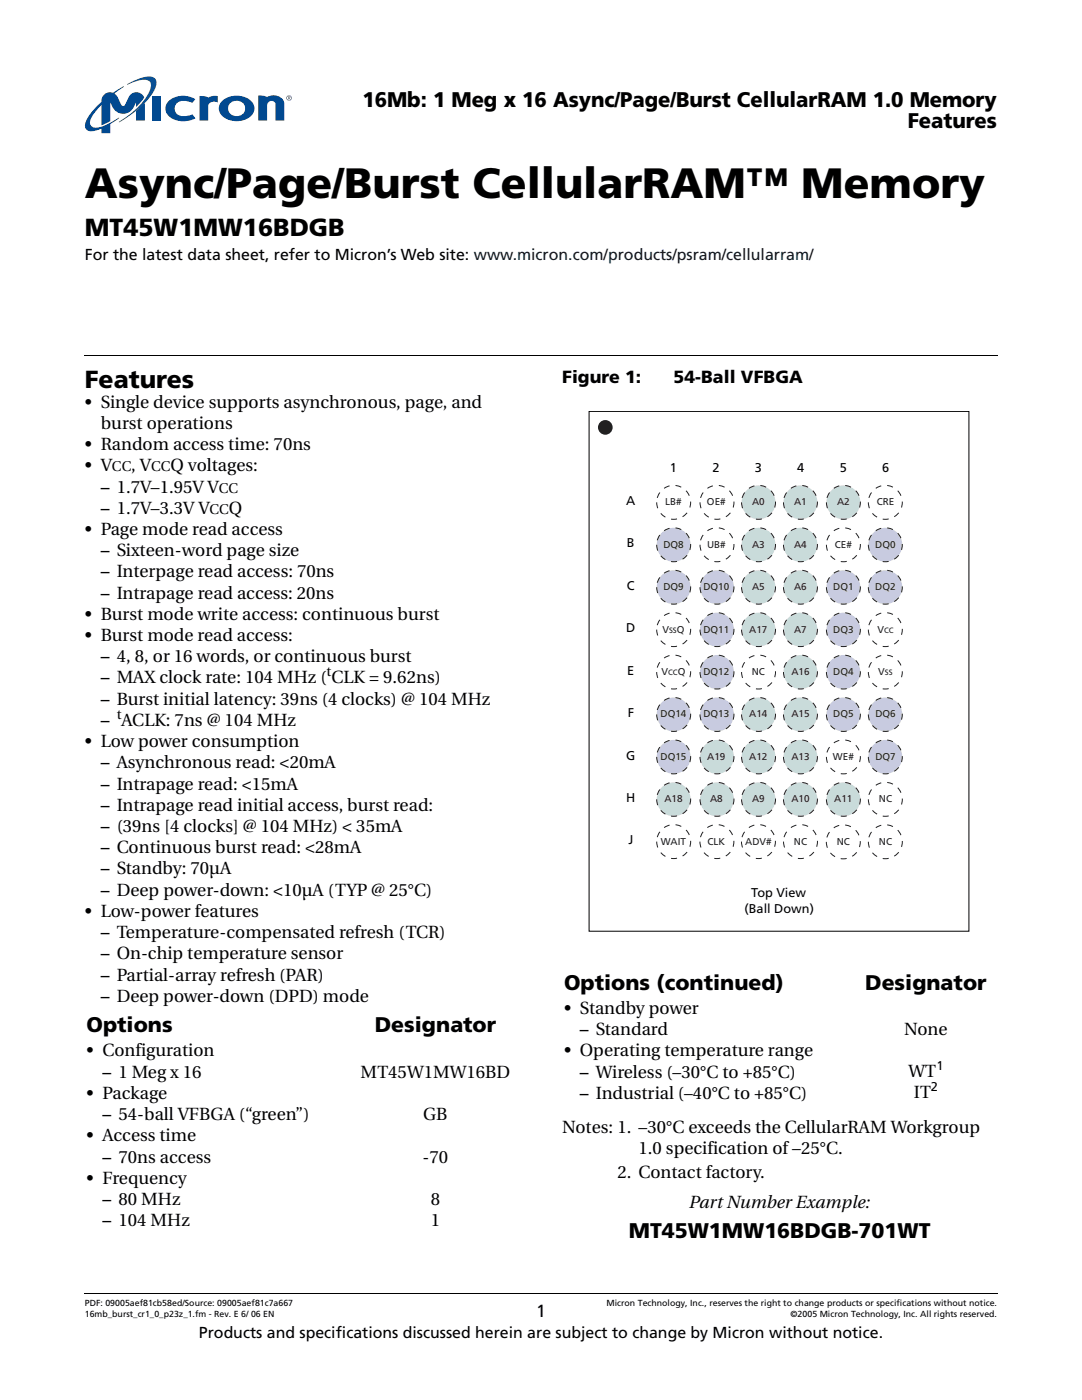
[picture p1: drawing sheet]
<svg xmlns="http://www.w3.org/2000/svg" width="216mm" height="279mm" viewBox="0 0 216 279" stroke-linecap="round" stroke-linejoin="round" font-family="sans-serif">
<defs><g id="words">
<text font-size="8.5" x="16.9" y="39.5">Async/Page/Burst CellularRAM™ Memory</text>
<g font-size="4.9">
<text x="16.9" y="47">MT45W1MW16BDGB</text>
<text x="16.9" y="77.4">Features</text>
</g>
<g font-size="4.2">
<text x="72.3" y="21.3">16Mb: 1 Meg x 16 Async/Page/Burst CellularRAM 1.0 Memory</text>
<text x="181.1" y="25.5">Features</text>
<text x="112.5" y="197.5">Options (continued)</text>
<text x="172.6" y="197.5">Designator</text>
<text x="17.3" y="206">Options</text>
<text x="74.8" y="206">Designator</text>
<text x="125.5" y="247">MT45W1MW16BDGB-701WT</text>
</g>
<g font-size="3.5">
<text x="112.2" y="76.4">Figure 1:</text>
<text x="134.4" y="76.4">54-Ball VFBGA</text>
<text x="16.9" y="81.4">• Single device supports asynchronous, page, and</text>
<text x="16.9" y="89.8">• Random access time: 70ns</text>
<text x="20.1" y="85.6">burst operations</text>
<text x="16.9" y="94.1">• V</text>
<text x="26.2" y="94.1">, V</text>
<text x="34" y="94.1">Q voltages:</text>
<text x="20.1" y="98.3">– 1.7V–1.95V V</text>
<text x="16.9" y="106.8">• Page mode read access</text>
<text x="20.1" y="102.5">– 1.7V–3.3V V</text>
<text x="45.7" y="102.5">Q</text>
<text x="20.1" y="111">– Sixteen-word page size</text>
<text x="20.1" y="115.2">– Interpage read access: 70ns</text>
<text x="20.1" y="119.5">– Intrapage read access: 20ns</text>
<text x="16.9" y="123.7">• Burst mode write access: continuous burst</text>
<text x="16.9" y="127.9">• Burst mode read access:</text>
<text x="20.1" y="132.2">– 4, 8, or 16 words, or continuous burst</text>
<text x="20.1" y="136.4">– MAX clock rate: 104 MHz ( CLK = 9.62ns)</text>
<text x="20.1" y="140.6">– Burst initial latency: 39ns (4 clocks) @ 104 MHz</text>
<text x="16.9" y="149.1">• Low power consumption</text>
<text x="20.1" y="144.9">– ACLK: 7ns @ 104 MHz</text>
<text x="20.1" y="153.3">– Asynchronous read: &lt;20mA</text>
<text x="20.1" y="157.6">– Intrapage read: &lt;15mA</text>
<text x="20.1" y="161.8">– Intrapage read initial access, burst read:</text>
<text x="20.1" y="166">– (39ns [4 clocks] @ 104 MHz) &lt; 35mA</text>
<text x="20.1" y="170.3">– Continuous burst read: &lt;28mA</text>
<text x="20.1" y="174.5">– Standby: 70µA</text>
<text x="20.1" y="178.8">– Deep power-down: &lt;10µA (TYP @ 25°C)</text>
<text x="16.9" y="183">• Low-power features</text>
<text x="20.1" y="187.2">– Temperature-compensated refresh (TCR)</text>
<text x="20.1" y="191.5">– On-chip temperature sensor</text>
<text x="20.1" y="195.7">– Partial-array refresh (PAR)</text>
<text x="20.1" y="199.9">– Deep power-down (DPD) mode</text>
<text x="112.5" y="202.4">• Standby power</text>
<text x="115.7" y="206.6">– Standard</text>
<text x="180.4" y="206.6">None</text>
<text x="17.3" y="210.8">• Configuration</text>
<text x="20.4" y="215.1">– 1 Meg x 16</text>
<text x="72" y="215.1">MT45W1MW16BD</text>
<text x="112.5" y="210.8">• Operating temperature range</text>
<text x="115.7" y="215.1">– Wireless (–30°C to +85°C)</text>
<text x="181.3" y="214.8">WT</text>
<text x="17.3" y="219.3">• Package</text>
<text x="115.7" y="219.3">– Industrial (–40°C to +85°C)</text>
<text x="182.4" y="219.1">IT</text>
<text x="17.3" y="227.8">• Access time</text>
<text x="20.4" y="223.5">– 54-ball VFBGA (“green”)</text>
<text x="84.5" y="223.5">GB</text>
<text x="112.2" y="226">Notes: 1. –30°C exceeds the CellularRAM Workgroup</text>
<text x="20.4" y="232">– 70ns access</text>
<text x="84.3" y="232">-70</text>
<text x="127.4" y="230.3">1.0 specification of –25°C.</text>
<text x="17.3" y="236.2">• Frequency</text>
<text x="123.2" y="235">2. Contact factory.</text>
<text x="20.4" y="240.5">– 80 MHz</text>
<text x="20.4" y="244.7">– 104 MHz</text>
<text x="86" y="244.7">1</text>
<text x="86" y="240.5">8</text>
<text x="137.5" y="241">Part Number Example:</text>
<text x="107" y="262.8">1</text>
</g>
<g font-size="3.2">
<text x="16.9" y="51.9">For the latest data sheet, refer to Micron’s Web site: www.micron.com/products/psram/cellularram/</text>
<text x="39.7" y="267.1">Products and specifications discussed herein are subject to change by Micron without notice.</text>
</g>
<g font-size="2.8">
<text x="22.3" y="94.1">CC</text>
<text x="30.2" y="94.1">CC</text>
<text x="43.7" y="98.3">CC</text>
<text x="41.8" y="102.5">CC</text>
<text x="65.2" y="135">t</text>
<text x="23.3" y="143.5">t</text>
</g>
<g font-size="2.5">
<text x="133.7" y="94.3">1</text>
<text x="142.1" y="94.3">2</text>
<text x="150.6" y="94.3">3</text>
<text x="159.1" y="94.3">4</text>
<text x="167.6" y="94.3">5</text>
<text x="176" y="94.3">6</text>
<text x="125" y="100.8">A</text>
<text x="125.1" y="109.3">B</text>
<text x="125.1" y="117.7">C</text>
<text x="125" y="126.2">D</text>
<text x="125.2" y="134.7">E</text>
<text x="125.2" y="143.1">F</text>
<text x="125" y="151.6">G</text>
<text x="125" y="160.1">H</text>
<text x="125.4" y="168.5">J</text>
<text x="149.9" y="179.1">Top View</text>
<text x="148.6" y="182.1">(Ball Down)</text>
<text x="186.8" y="213.6">1</text>
<text x="185.8" y="217.8">2</text>
</g>
<g font-size="2" fill="#231f20">
<text x="132.8" y="100.9">LB#</text>
<text x="141.1" y="100.9">OE#</text>
<text x="150.1" y="100.9">A0</text>
<text x="158.5" y="100.8">A1</text>
<text x="167" y="100.9">A2</text>
<text x="174.9" y="100.8">CRE</text>
<text x="132.4" y="109.3">DQ8</text>
<text x="141.1" y="109.3">UB#</text>
<text x="150.1" y="109.3">A3</text>
<text x="158.5" y="109.3">A4</text>
<text x="166.6" y="109.3">CE#</text>
<text x="174.7" y="109.3">DQ0</text>
<text x="132.4" y="117.8">DQ9</text>
<text x="140.4" y="117.8">DQ10</text>
<text x="150.1" y="117.8">A5</text>
<text x="158.5" y="117.8">A6</text>
<text x="166.3" y="117.8">DQ1</text>
<text x="174.7" y="117.8">DQ2</text>
<text x="132.2" y="126.3">V</text>
<text x="135.1" y="126.3">Q</text>
<text x="140.4" y="126.3">DQ11</text>
<text x="149.5" y="126.3">A17</text>
<text x="158.5" y="126.2">A7</text>
<text x="166.3" y="126.3">DQ3</text>
<text x="175.1" y="126.2">V</text>
<text x="132" y="134.7">V</text>
<text x="135.2" y="134.7">Q</text>
<text x="140.4" y="134.7">DQ12</text>
<text x="150" y="134.7">NC</text>
<text x="157.9" y="134.7">A16</text>
<text x="166.3" y="134.7">DQ4</text>
<text x="175.3" y="134.7">V</text>
<text x="131.8" y="143.2">DQ14</text>
<text x="140.4" y="143.2">DQ13</text>
<text x="149.5" y="143.2">A14</text>
<text x="157.9" y="143.2">A15</text>
<text x="166.3" y="143.2">DQ5</text>
<text x="174.7" y="143.2">DQ6</text>
<text x="131.8" y="151.7">DQ15</text>
<text x="141.1" y="151.7">A19</text>
<text x="149.5" y="151.7">A12</text>
<text x="157.9" y="151.6">A13</text>
<text x="166.2" y="151.7">WE#</text>
<text x="174.7" y="151.6">DQ7</text>
<text x="132.6" y="160.1">A18</text>
<text x="141.7" y="160.1">A8</text>
<text x="150.1" y="160.1">A9</text>
<text x="157.9" y="160.1">A10</text>
<text x="166.5" y="160.1">A11</text>
<text x="175.4" y="160.1">NC</text>
<text x="131.9" y="168.6">WAIT</text>
<text x="141.2" y="168.6">CLK</text>
<text x="148.7" y="168.6">ADV#</text>
<text x="158.4" y="168.6">NC</text>
<text x="167" y="168.6">NC</text>
<text x="175.4" y="168.6">NC</text>
</g>
<g font-size="1.8">
<text x="16.9" y="260.7">PDF: 09005aef81cb58ed/Source: 09005aef81c7a667</text>
<text x="16.9" y="262.8">16mb_burst_cr1_0_p23z_1.fm - Rev. E 6/ 06 EN</text>
<text x="121" y="260.7">Micron Technology, Inc., reserves the right to change products or specifications without notice.</text>
<text x="157.8" y="262.8">©2005 Micron Technology, Inc. All rights reserved.</text>
</g>
<g font-size="1.6" fill="#231f20">
<text x="133.5" y="126.3">SS</text>
<text x="176.4" y="126.2">CC</text>
<text x="133.3" y="134.7">CC</text>
<text x="176.6" y="134.7">SS</text>
</g>
</g></defs>
<path d="M16.8 258.1l.1 .2z" fill="#000"/>
<path d="M16.9 258.2h182.2" fill="none" stroke="#000" stroke-width=".2"/>
<g fill="#fff">
<path d="M16.9 28h182.1v1.7h-182.1z"/>
<path d="M16.9 15.3h41.5v11.3h-41.5z"/>
</g>
<g fill="#014990">
<path d="M33.8 20a4.6 4.6 0 0 1 5.2-.2l-.6 .7a2.9 2.9 0 0 0-3.3 .3 1.6 1.6 0 0 0 .1 1.8 1.6 1.6 0 0 0 1.8 .6l1.4-.4 .6 .8a4.7 4.7 0 0 1-5.6-.8 2.01 2.01 0 0 1 .4-2.8z"/>
<path d="M51.5 19.1a2.24 2.24 0 0 1 1.8 .3l.6-.3a2.42 2.42 0 0 1 2.7 1.1l.1 3.9h-1.7v-3.3a.85 .85 0 0 0-1-.7 .85 .85 0 0 0-.7 .9v3.1h-1.8z"/>
<path d="M30.4 19.2h1.7v4.9h-1.7z"/>
<path d="M39.8 19.2l1.3 .1 .4 .2 1-.4 1 .1v1.2l-.5-.1a1.18 1.18 0 0 0-1.5 .8v3h-1.7z"/>
<path d="M27.1 22.1l1.8-1.6v3.6h-1.8z"/>
<path d="M46.1 20.5a1.68 1.68 0 0 1 2.1-.1 1.68 1.68 0 0 1 .5 2.1 1.69 1.69 0 0 1-2.3 .5 1.69 1.69 0 0 1-.6-2.2zM44.5 20a2.11 2.11 0 0 0 .5 3.7 4.4 4.4 0 0 0 5.4-.9 2.13 2.13 0 0 0-1-3.2 4.6 4.6 0 0 0-4.9 .4z"/>
</g>
<path d="M25.4 16.8a9.2 9.2 0 0 1 4.9-1.5 1.26 1.26 0 0 1 .8 1.8 14 14 0 0 1-4.9 5.7l-2.5 1.6 .4-.4a14.8 14.8 0 0 0 5.9-6.3 1.22 1.22 0 0 0-.1-1.3 1.22 1.22 0 0 0-1.3-.5l-1.2 .2-2 .8z" fill="#00817a"/>
<g fill="#014990">
<path d="M20.7 18.9a2.18 2.18 0 0 1 1.9-.4l2.1-1.3-1.9 1.5 .7 .7 .8 1.6 .4 .1 .3-.2a3.3 3.3 0 0 1 1.5-2.3 1.55 1.55 0 0 1 2.2 1l-1.6 1.8v-1a2.8 2.8 0 0 1-2.5 2.3 2.34 2.34 0 0 1-2.2-1.5l-.4-.8v3.8l-1.8 .8v-4.1l-.7 .8a5 5 0 0 0-1.5 3 1.14 1.14 0 0 0 1.4 .8 18 18 0 0 0 4.4-2l-1.8 1.3v1.8h-1.8v-.9a3.7 3.7 0 0 1-2.8 .3 1.36 1.36 0 0 1-.2-1.8 11.1 11.1 0 0 1 3-3.9 1.78 1.78 0 0 1 .5-1.4z"/>
<path d="M57.1 19.6a.55 .55 0 0 1 1.1 0 .55 .55 0 0 1-1.1 0zM57.2 19.6a.45 .45 0 0 0 .9 0 .45 .45 0 0 0-.9 0zM57.5 19.2l.4 .1-.1 .3 .2 .3-.3-.3-.2 .3zM57.6 19.3v.2h.2v-.2z"/>
</g>
<path d="M16.8 70.8l.1 .2z" fill="#000"/>
<path d="M16.9 70.9h182.2" fill="none" stroke="#000" stroke-width=".2"/>
<path d="M117.5 81.9h76.2v104h-76.2z" fill="#fff"/>
<path d="M117.5 82.1h75.8v103.7h-75.8z" fill="none" stroke="#000" stroke-width=".2"/>
<circle cx="176.7" cy="100.3" r="3.4" fill="none" stroke="#231f20" stroke-width=".2" stroke-dasharray="1.2 1.2" stroke-linecap="butt"/>
<circle cx="168.3" cy="100.3" r="3.4" fill="#c9dbda"/>
<circle cx="168.3" cy="100.3" r="3.4" fill="none" stroke="#231f20" stroke-width=".2" stroke-dasharray="1.2 1.2" stroke-linecap="butt"/>
<circle cx="159.7" cy="100.3" r="3.4" fill="#c9dbda"/>
<circle cx="159.7" cy="100.3" r="3.4" fill="none" stroke="#231f20" stroke-width=".2" stroke-dasharray="1.2 1.2" stroke-linecap="butt"/>
<circle cx="151.4" cy="100.3" r="3.4" fill="#c9dbda"/>
<g fill="none" stroke="#231f20" stroke-width=".2" stroke-dasharray="1.2 1.2" stroke-linecap="butt">
<circle cx="134.4" cy="100.3" r="3.4"/>
<circle cx="143.1" cy="100.3" r="3.4"/>
<circle cx="151.4" cy="100.3" r="3.4"/>
</g>
<circle cx="176.7" cy="108.7" r="3.4" fill="#c8cbe0"/>
<g fill="none" stroke="#231f20" stroke-width=".2" stroke-dasharray="1.2 1.2" stroke-linecap="butt">
<circle cx="168.3" cy="108.7" r="3.4"/>
<circle cx="176.7" cy="108.7" r="3.4"/>
</g>
<circle cx="159.7" cy="108.7" r="3.4" fill="#c9dbda"/>
<circle cx="159.7" cy="108.7" r="3.4" fill="none" stroke="#231f20" stroke-width=".2" stroke-dasharray="1.2 1.2" stroke-linecap="butt"/>
<circle cx="151.4" cy="108.7" r="3.4" fill="#c9dbda"/>
<g fill="none" stroke="#231f20" stroke-width=".2" stroke-dasharray="1.2 1.2" stroke-linecap="butt">
<circle cx="143.1" cy="108.7" r="3.4"/>
<circle cx="151.4" cy="108.7" r="3.4"/>
</g>
<circle cx="134.4" cy="108.7" r="3.4" fill="#c8cbe0"/>
<circle cx="134.4" cy="108.7" r="3.4" fill="none" stroke="#231f20" stroke-width=".2" stroke-dasharray="1.2 1.2" stroke-linecap="butt"/>
<circle cx="176.7" cy="117.2" r="3.4" fill="#c8cbe0"/>
<circle cx="176.7" cy="117.2" r="3.4" fill="none" stroke="#231f20" stroke-width=".2" stroke-dasharray="1.2 1.2" stroke-linecap="butt"/>
<circle cx="168.3" cy="117.2" r="3.4" fill="#c8cbe0"/>
<circle cx="168.3" cy="117.2" r="3.4" fill="none" stroke="#231f20" stroke-width=".2" stroke-dasharray="1.2 1.2" stroke-linecap="butt"/>
<circle cx="159.7" cy="117.2" r="3.4" fill="#c9dbda"/>
<circle cx="159.7" cy="117.2" r="3.4" fill="none" stroke="#231f20" stroke-width=".2" stroke-dasharray="1.2 1.2" stroke-linecap="butt"/>
<circle cx="151.4" cy="117.2" r="3.4" fill="#c9dbda"/>
<circle cx="151.4" cy="117.2" r="3.4" fill="none" stroke="#231f20" stroke-width=".2" stroke-dasharray="1.2 1.2" stroke-linecap="butt"/>
<circle cx="143.1" cy="117.2" r="3.4" fill="#c8cbe0"/>
<circle cx="143.1" cy="117.2" r="3.4" fill="none" stroke="#231f20" stroke-width=".2" stroke-dasharray="1.2 1.2" stroke-linecap="butt"/>
<circle cx="134.4" cy="117.2" r="3.4" fill="#c8cbe0"/>
<g fill="none" stroke="#231f20" stroke-width=".2" stroke-dasharray="1.2 1.2" stroke-linecap="butt">
<circle cx="134.4" cy="117.2" r="3.4"/>
<circle cx="176.7" cy="125.7" r="3.4"/>
</g>
<circle cx="168.3" cy="125.7" r="3.4" fill="#c8cbe0"/>
<circle cx="168.3" cy="125.7" r="3.4" fill="none" stroke="#231f20" stroke-width=".2" stroke-dasharray="1.2 1.2" stroke-linecap="butt"/>
<circle cx="159.7" cy="125.7" r="3.4" fill="#c9dbda"/>
<circle cx="159.7" cy="125.7" r="3.4" fill="none" stroke="#231f20" stroke-width=".2" stroke-dasharray="1.2 1.2" stroke-linecap="butt"/>
<circle cx="151.4" cy="125.7" r="3.4" fill="#c9dbda"/>
<circle cx="151.4" cy="125.7" r="3.4" fill="none" stroke="#231f20" stroke-width=".2" stroke-dasharray="1.2 1.2" stroke-linecap="butt"/>
<circle cx="143.1" cy="125.7" r="3.4" fill="#c8cbe0"/>
<g fill="none" stroke="#231f20" stroke-width=".2" stroke-dasharray="1.2 1.2" stroke-linecap="butt">
<circle cx="134.4" cy="125.7" r="3.4"/>
<circle cx="143.1" cy="125.7" r="3.4"/>
<circle cx="176.7" cy="134.1" r="3.4"/>
</g>
<circle cx="168.3" cy="134.1" r="3.4" fill="#c8cbe0"/>
<circle cx="168.3" cy="134.1" r="3.4" fill="none" stroke="#231f20" stroke-width=".2" stroke-dasharray="1.2 1.2" stroke-linecap="butt"/>
<circle cx="159.7" cy="134.1" r="3.4" fill="#c9dbda"/>
<circle cx="159.7" cy="134.1" r="3.4" fill="none" stroke="#231f20" stroke-width=".2" stroke-dasharray="1.2 1.2" stroke-linecap="butt"/>
<circle cx="151.4" cy="134.1" r="3.4" fill="#fff"/>
<circle cx="151.4" cy="134.1" r="3.4" fill="none" stroke="#231f20" stroke-width=".2" stroke-dasharray="1.2 1.2" stroke-linecap="butt"/>
<circle cx="143.1" cy="134.1" r="3.4" fill="#c8cbe0"/>
<g fill="none" stroke="#231f20" stroke-width=".2" stroke-dasharray="1.2 1.2" stroke-linecap="butt">
<circle cx="134.4" cy="134.1" r="3.4"/>
<circle cx="143.1" cy="134.1" r="3.4"/>
</g>
<circle cx="176.7" cy="142.6" r="3.4" fill="#c8cbe0"/>
<circle cx="176.7" cy="142.6" r="3.4" fill="none" stroke="#231f20" stroke-width=".2" stroke-dasharray="1.2 1.2" stroke-linecap="butt"/>
<circle cx="168.3" cy="142.6" r="3.4" fill="#c8cbe0"/>
<circle cx="168.3" cy="142.6" r="3.4" fill="none" stroke="#231f20" stroke-width=".2" stroke-dasharray="1.2 1.2" stroke-linecap="butt"/>
<circle cx="159.7" cy="142.6" r="3.4" fill="#c9dbda"/>
<circle cx="159.7" cy="142.6" r="3.4" fill="none" stroke="#231f20" stroke-width=".2" stroke-dasharray="1.2 1.2" stroke-linecap="butt"/>
<circle cx="151.4" cy="142.6" r="3.4" fill="#c9dbda"/>
<circle cx="151.4" cy="142.6" r="3.4" fill="none" stroke="#231f20" stroke-width=".2" stroke-dasharray="1.2 1.2" stroke-linecap="butt"/>
<circle cx="143.1" cy="142.6" r="3.4" fill="#c8cbe0"/>
<circle cx="143.1" cy="142.6" r="3.4" fill="none" stroke="#231f20" stroke-width=".2" stroke-dasharray="1.2 1.2" stroke-linecap="butt"/>
<circle cx="134.4" cy="142.6" r="3.4" fill="#c8cbe0"/>
<circle cx="134.4" cy="142.6" r="3.4" fill="none" stroke="#231f20" stroke-width=".2" stroke-dasharray="1.2 1.2" stroke-linecap="butt"/>
<circle cx="176.7" cy="151.1" r="3.4" fill="#c8cbe0"/>
<g fill="none" stroke="#231f20" stroke-width=".2" stroke-dasharray="1.2 1.2" stroke-linecap="butt">
<circle cx="168.3" cy="151.1" r="3.4"/>
<circle cx="176.7" cy="151.1" r="3.4"/>
</g>
<circle cx="159.7" cy="151.1" r="3.4" fill="#c9dbda"/>
<circle cx="159.7" cy="151.1" r="3.4" fill="none" stroke="#231f20" stroke-width=".2" stroke-dasharray="1.2 1.2" stroke-linecap="butt"/>
<circle cx="151.4" cy="151.1" r="3.4" fill="#c9dbda"/>
<circle cx="151.4" cy="151.1" r="3.4" fill="none" stroke="#231f20" stroke-width=".2" stroke-dasharray="1.2 1.2" stroke-linecap="butt"/>
<circle cx="143.1" cy="151.1" r="3.4" fill="#c9dbda"/>
<circle cx="143.1" cy="151.1" r="3.4" fill="none" stroke="#231f20" stroke-width=".2" stroke-dasharray="1.2 1.2" stroke-linecap="butt"/>
<circle cx="134.4" cy="151.1" r="3.4" fill="#c8cbe0"/>
<circle cx="134.4" cy="151.1" r="3.4" fill="none" stroke="#231f20" stroke-width=".2" stroke-dasharray="1.2 1.2" stroke-linecap="butt"/>
<circle cx="168.3" cy="159.5" r="3.4" fill="#c9dbda"/>
<circle cx="168.3" cy="159.5" r="3.4" fill="none" stroke="#231f20" stroke-width=".2" stroke-dasharray="1.2 1.2" stroke-linecap="butt"/>
<circle cx="159.7" cy="159.5" r="3.4" fill="#c9dbda"/>
<circle cx="159.7" cy="159.5" r="3.4" fill="none" stroke="#231f20" stroke-width=".2" stroke-dasharray="1.2 1.2" stroke-linecap="butt"/>
<circle cx="151.4" cy="159.5" r="3.4" fill="#c9dbda"/>
<circle cx="151.4" cy="159.5" r="3.4" fill="none" stroke="#231f20" stroke-width=".2" stroke-dasharray="1.2 1.2" stroke-linecap="butt"/>
<circle cx="143.1" cy="159.5" r="3.4" fill="#c9dbda"/>
<circle cx="143.1" cy="159.5" r="3.4" fill="none" stroke="#231f20" stroke-width=".2" stroke-dasharray="1.2 1.2" stroke-linecap="butt"/>
<circle cx="134.4" cy="159.5" r="3.4" fill="#c9dbda"/>
<circle cx="134.4" cy="159.5" r="3.4" fill="none" stroke="#231f20" stroke-width=".2" stroke-dasharray="1.2 1.2" stroke-linecap="butt"/>
<circle cx="120.8" cy="85.3" r="1.46" fill="#231f20"/>
<g fill="none" stroke="#231f20" stroke-width=".2" stroke-dasharray="1.2 1.2" stroke-linecap="butt">
<circle cx="176.7" cy="159.5" r="3.4"/>
<circle cx="134.4" cy="168" r="3.4"/>
<circle cx="143" cy="168" r="3.4"/>
<circle cx="151.3" cy="168" r="3.4"/>
<circle cx="159.7" cy="168" r="3.4"/>
<circle cx="168.3" cy="168" r="3.4"/>
<circle cx="176.7" cy="168" r="3.4"/>
</g>
<use href="#words"/>
</svg>
